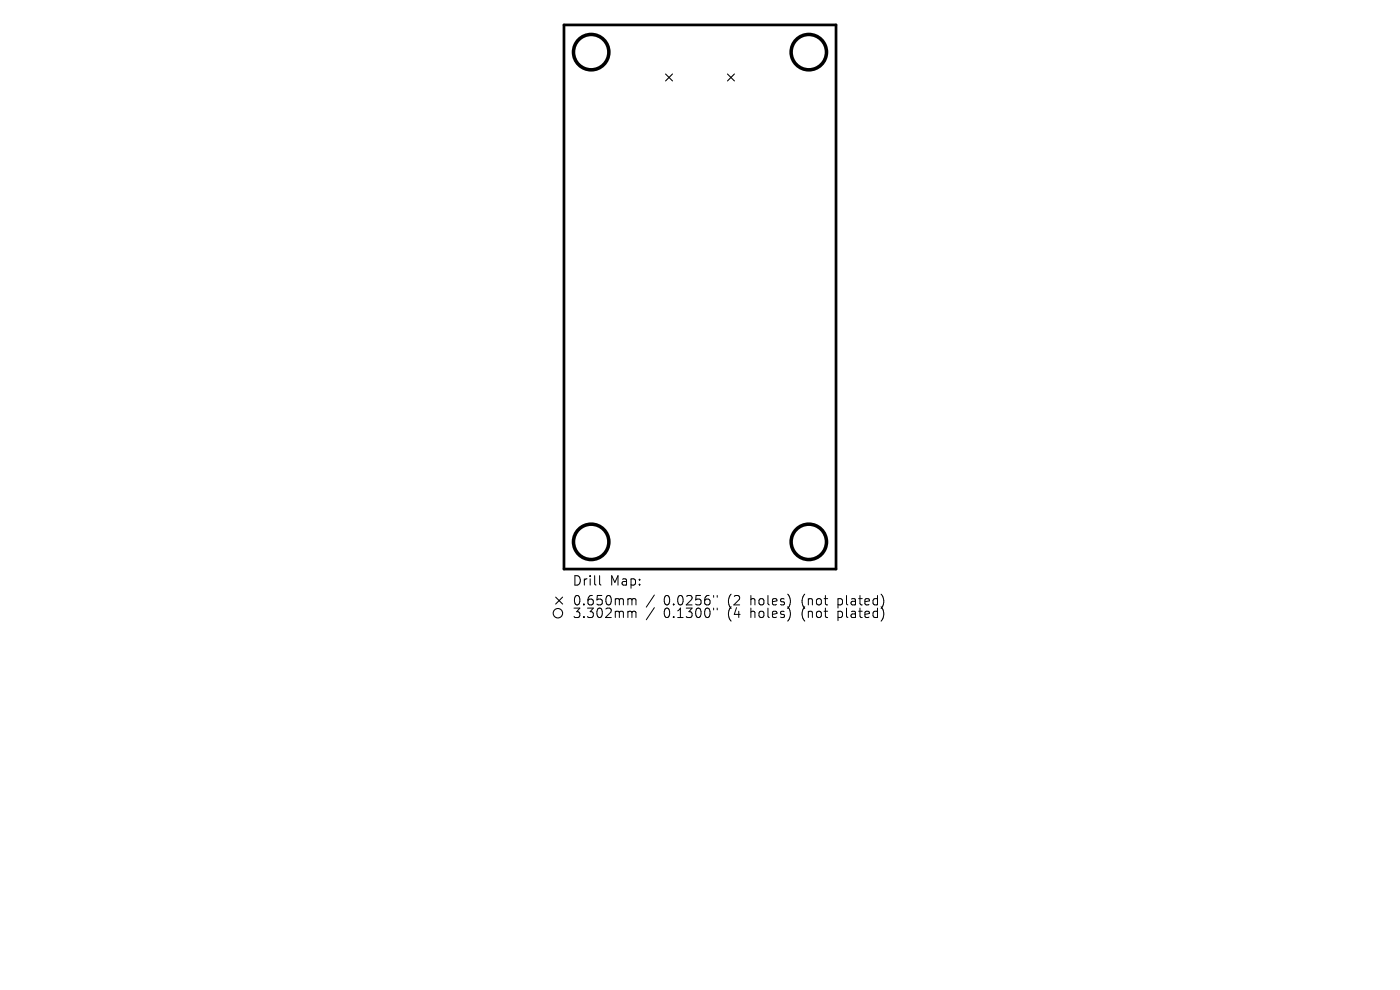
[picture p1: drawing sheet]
<svg xmlns="http://www.w3.org/2000/svg" width="297mm" height="210mm" viewBox="0 0 297 210" stroke-linecap="round" stroke-linejoin="round" font-family="sans-serif">
<defs><g id="words">
<g font-size="2.8">
<text x="121.4" y="124.5">Drill</text>
<text x="129.4" y="124.5">Map:</text>
<text x="121.4" y="128.7">0.650mm</text>
<text x="121.4" y="131.4">3.302mm</text>
<text x="140.8" y="128.7">0.0256&quot;</text>
<text x="140.8" y="131.4">0.1300&quot;</text>
<text x="154.5" y="128.7">(2</text>
<text x="154.5" y="131.4">(4</text>
<text x="159.5" y="128.7">holes)</text>
<text x="159.5" y="131.4">holes)</text>
<text x="170.5" y="128.7">(not</text>
<text x="170.5" y="131.4">(not</text>
<text x="178.4" y="128.7">plated)</text>
<text x="178.4" y="131.4">plated)</text>
</g>
</g></defs>
<path d="M119.6 5.3h57.8v115.4h-57.8z" fill="none" stroke="#000" stroke-width=".58"/>
<g fill="none" stroke="#000" stroke-width=".23">
<path d="M141.2 15.7l1.5 1.5M142.7 15.7l-1.5 1.5M154.3 15.7l1.5 1.5M155.8 15.7l-1.5 1.5M117.9 126.7l1.5 1.4M119.4 126.7l-1.5 1.4"/>
<circle cx="118.4" cy="130.1" r="1"/>
</g>
<g fill="none" stroke="#000" stroke-width=".75">
<circle cx="125.4" cy="11.1" r="3.8"/>
<circle cx="171.6" cy="11.1" r="3.8"/>
<circle cx="125.4" cy="114.9" r="3.8"/>
<circle cx="171.6" cy="114.9" r="3.8"/>
</g>
<g fill="none" stroke="#000" stroke-width=".21">
<path d="M127.2 122.1v1.7l.3 .3M133.5 127h.3l.3 .3M133.5 129.7l.5 .1 .1 .1M134.1 127.3l.2-.3 .5 .1 .1 1.2M134.1 127.3v1M134.1 129.9v1.1M134.1 129.9l.2-.2 .5 .1 .1 1.2M138.8 126.2l-1.7 2.6M138.8 128.9l-1.7 2.6M151.4 126.3v.4M151.4 129v.4M152.2 126.3v.4"/>
<path d="M152.2 129v.4"/>
</g>
<use href="#words"/>
</svg>
